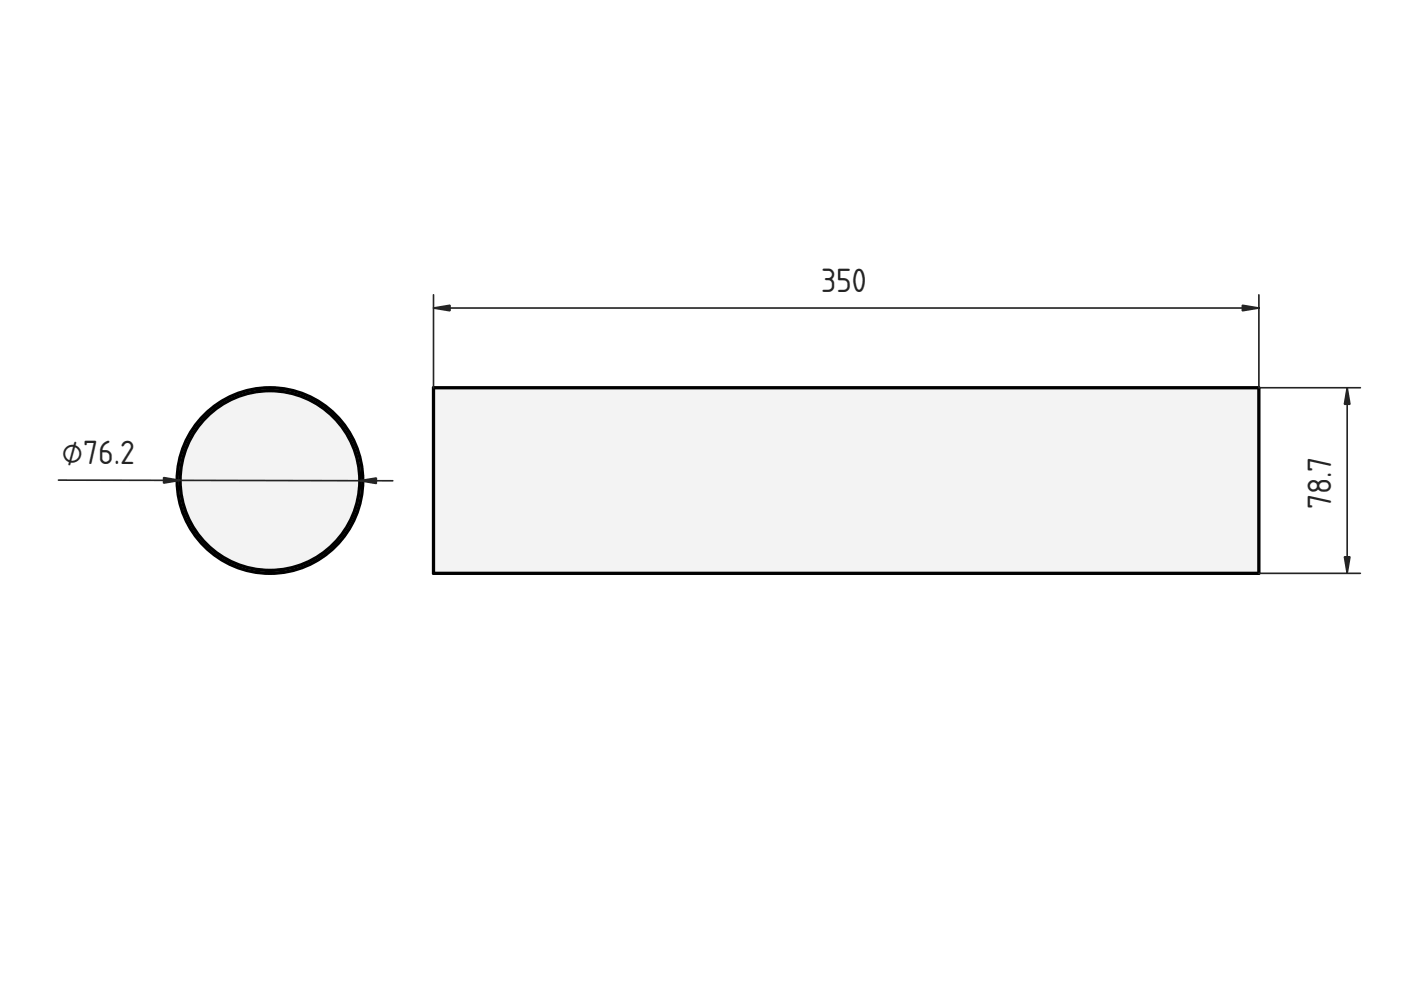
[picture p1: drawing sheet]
<svg xmlns="http://www.w3.org/2000/svg" width="297mm" height="210mm" viewBox="0 0 297 210" stroke-linecap="round" stroke-linejoin="round" font-family="sans-serif">
<defs><g id="words">
<g font-size="6.7" fill="#212529">
<text x="174.1" y="61.9">350</text>
<text x="13.1" y="98.4">⌀76.2</text>
<text x="282.2" y="108" transform="rotate(-90 282.2 108)">78.7</text>
</g>
</g></defs>
<g fill="#f1f3f5">
<circle cx="57.2" cy="101.9" r="19.7"/>
<circle cx="57.2" cy="101.9" r="19.1"/>
</g>
<g fill="none" stroke="#000" stroke-width=".7">
<circle cx="57.2" cy="101.9" r="19.7"/>
<circle cx="57.2" cy="101.9" r="19.1"/>
</g>
<path d="M12.4 101.8l70.9 .1" fill="none" stroke="#212529" stroke-width=".35"/>
<g fill="#212529" stroke="#212529" stroke-width=".35">
<path d="M34.7 101.3l3.5 .5-3.5 .6z"/>
<path d="M76.3 101.9l3.5-.6v1.2z"/>
</g>
<path d="M91.9 82.2h175v39.4h-175z" fill-rule="evenodd" fill="#f1f3f5"/>
<path d="M91.9 82.2h175v39.4h-175z" fill="none" stroke="#000" stroke-width=".7"/>
<path d="M91.9 65.3h175M91.9 62.5v19.7M266.9 62.5v19.7h21.5M285.6 82.2v39.4M266.9 121.6h21.5" fill="none" stroke="#212529" stroke-width=".35"/>
<g fill="#212529" stroke="#212529" stroke-width=".35">
<path d="M263.4 64.7l3.5 .6-3.5 .6z"/>
<path d="M91.9 65.3l3.5-.6v1.2z"/>
<path d="M285.6 82.2l.6 3.5h-1.2z"/>
<path d="M285 118.1h1.2l-.6 3.5z"/>
</g>
<use href="#words"/>
</svg>
